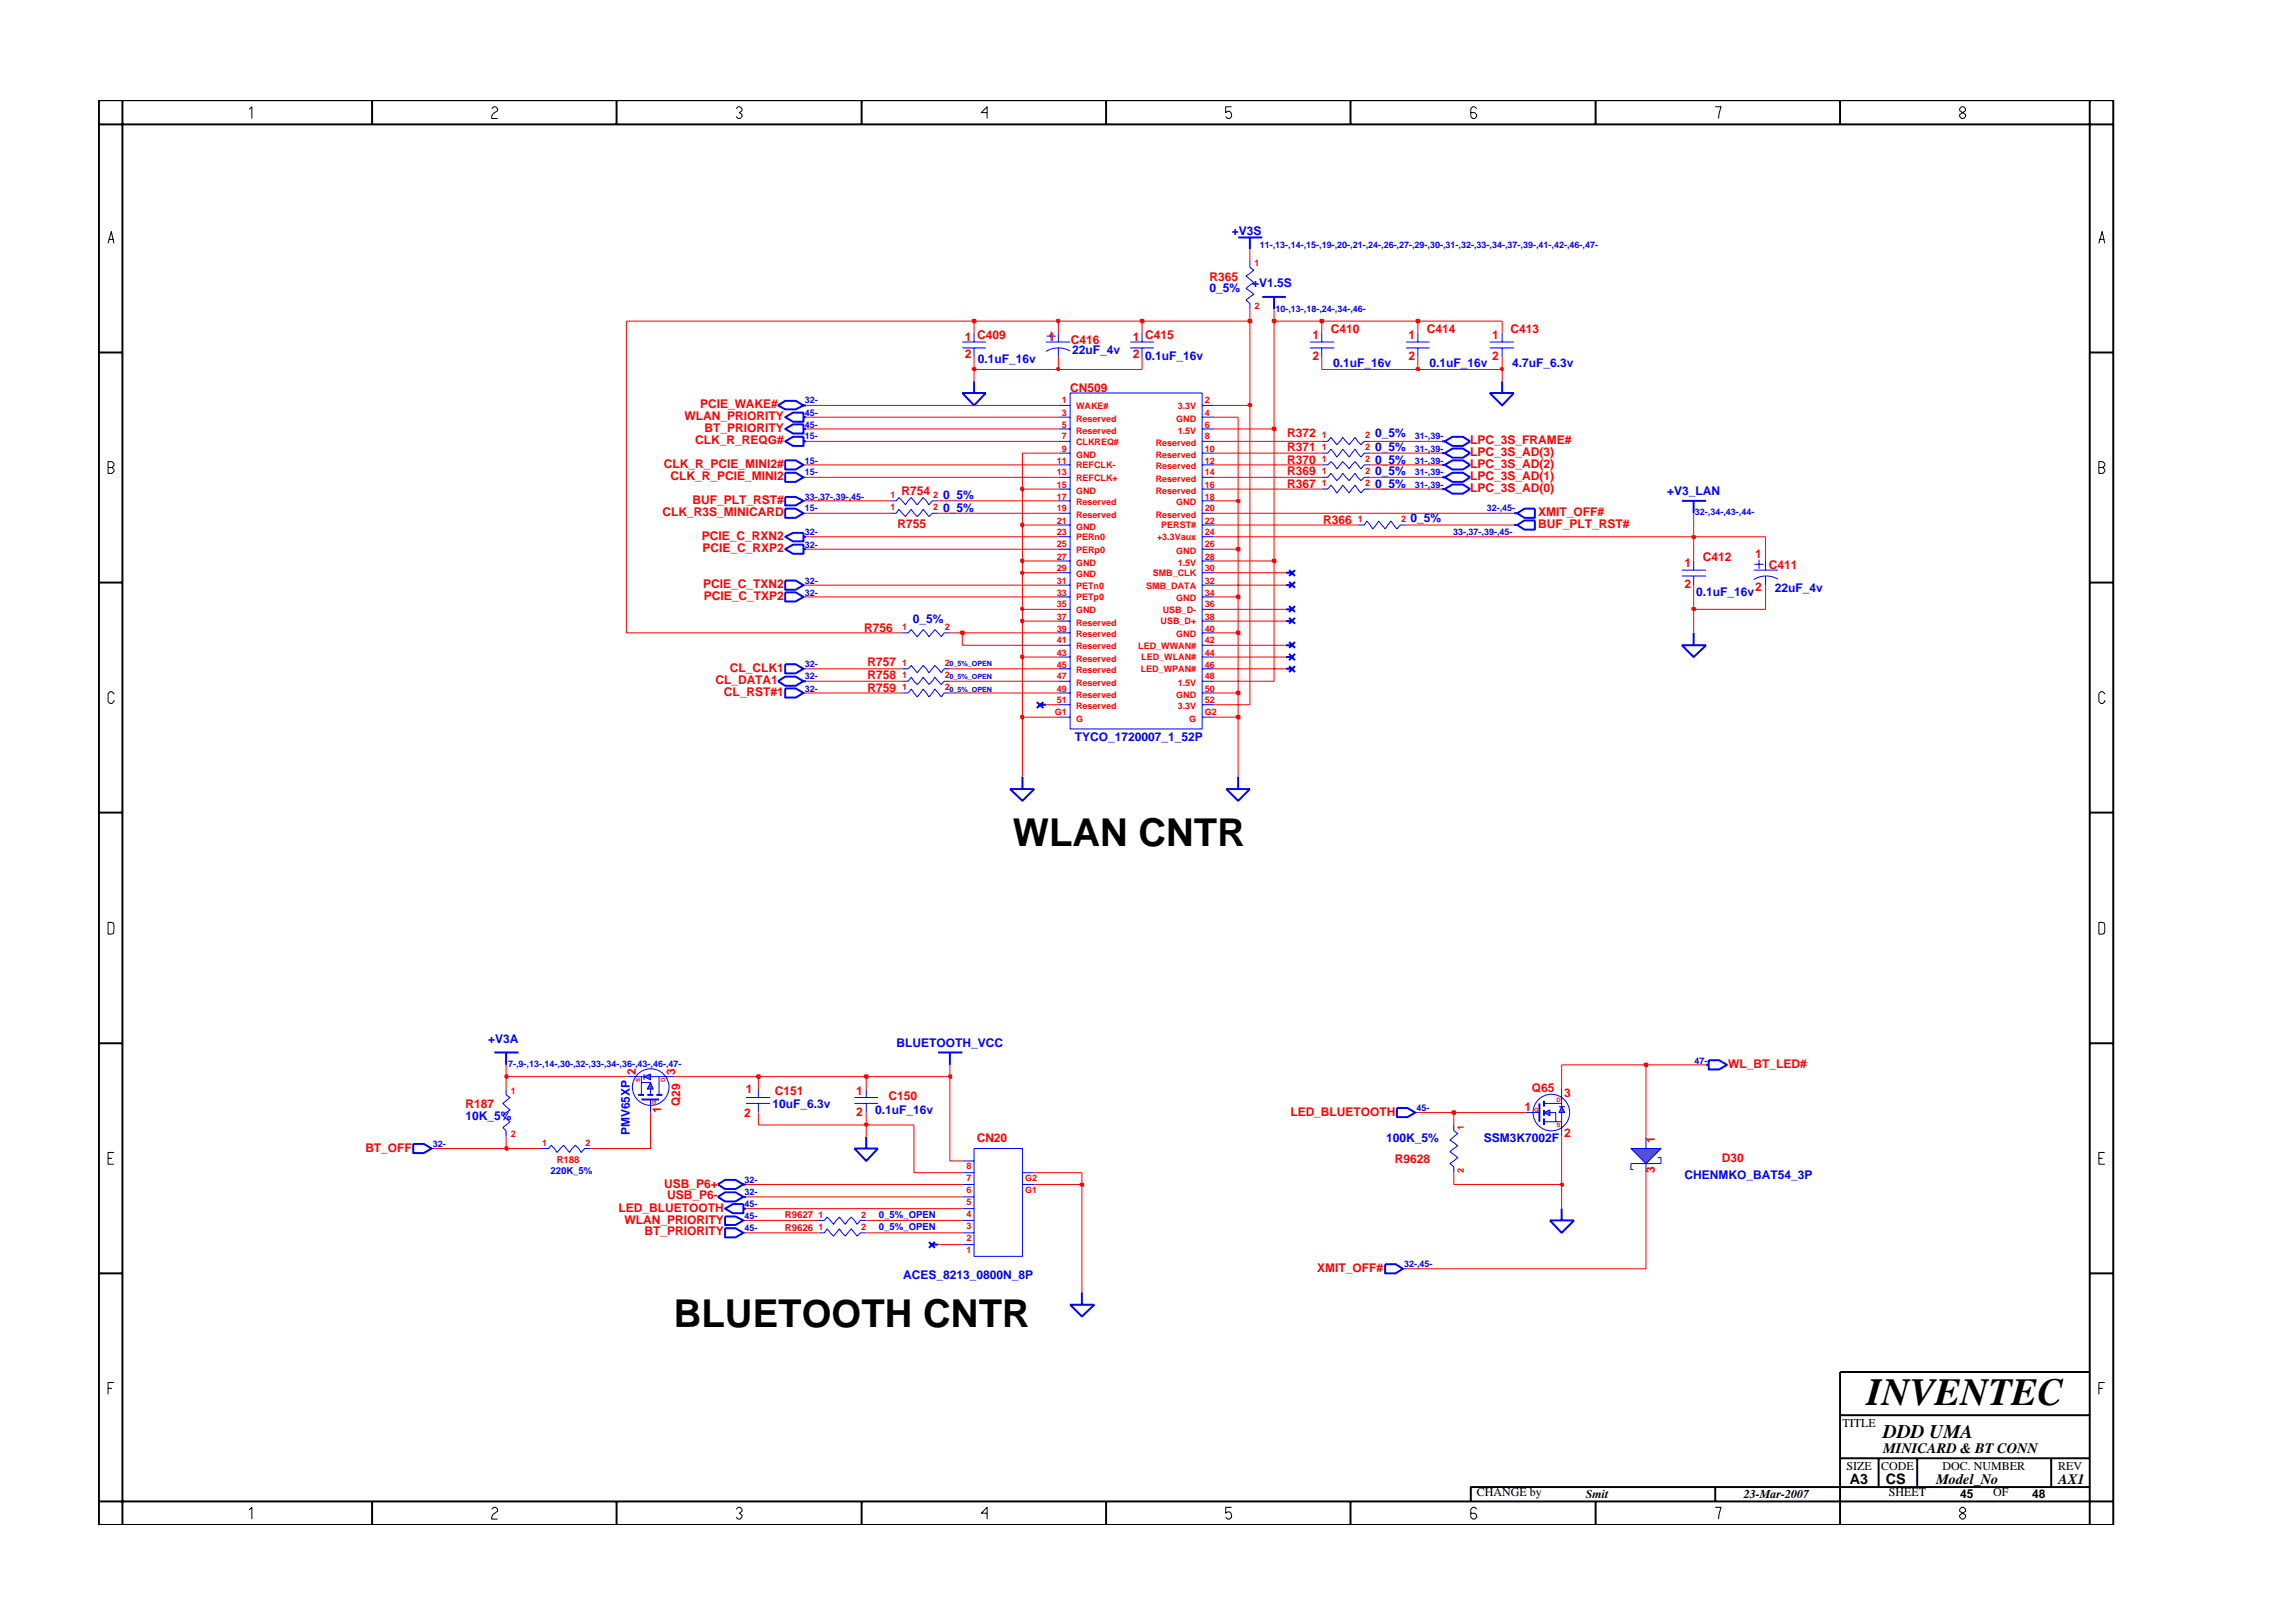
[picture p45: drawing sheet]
<svg xmlns="http://www.w3.org/2000/svg" width="297mm" height="210mm" viewBox="0 0 297 210" stroke-linecap="round" stroke-linejoin="round" font-family="sans-serif">
<defs><g id="words">
<g font-size="5">
<text x="131.2" y="109.6">WLAN CNTR</text>
<text x="87.3" y="171.9">BLUETOOTH CNTR</text>
<text x="241.8" y="182">INVENTEC</text>
</g>
<text font-size="2.5" x="244" y="186.3">DDD UMA</text>
<g font-size="1.9">
<text x="244" y="188.2">MINICARD &amp; BT CONN</text>
<text x="239.6" y="192.2">A3</text>
<text x="244.3" y="192.3">CS</text>
<text x="250.8" y="192.2">Model_No</text>
<text x="266.6" y="192.2">AX1</text>
</g>
<g font-size="1.6" fill="#00f">
<text x="159.6" y="30.4">+V3S</text>
<text x="156.7" y="37.9">0_5%</text>
<text x="162.2" y="37.2">+V1.5S</text>
<text x="126.7" y="47">0.1uF_16v</text>
<text x="138.9" y="45.9">22uF_4v</text>
<text x="148.4" y="46.7">0.1uF_16v</text>
<text x="172.7" y="47.6">0.1uF_16v</text>
<text x="185.2" y="47.6">0.1uF_16v</text>
<text x="195.9" y="47.6">4.7uF_6.3v</text>
<text x="178.1" y="58.4">0_5%</text>
<text x="178.1" y="56.7">0_5%</text>
<text x="122.2" y="64.6">0_5%</text>
<text x="178.1" y="60.1">0_5%</text>
<text x="178.1" y="61.6">0_5%</text>
<text x="178.1" y="63.2">0_5%</text>
<text x="216" y="64.1">+V3_LAN</text>
<text x="122.2" y="66.3">0_5%</text>
<text x="182.7" y="67.7">0_5%</text>
<text x="219.7" y="77.2">0.1uF_16v</text>
<text x="229.9" y="76.7">22uF_4v</text>
<text x="118.3" y="80.7">0_5%</text>
<text x="139.2" y="96">TYCO_1720007_1_52P</text>
<text x="63.2" y="135.1">+V3A</text>
<text x="116.1" y="135.6">BLUETOOTH_VCC</text>
<text x="100.1" y="143.5">10uF_6.3v</text>
<text x="60.3" y="145.1">10K_5%</text>
<text x="81.6" y="147.1" transform="rotate(-90 81.6 147.1)">PMV65XP</text>
<text x="113.4" y="144.3">0.1uF_16v</text>
<text x="179.6" y="147.9">100K_5%</text>
<text x="192.2" y="147.9">SSM3K7002F</text>
<text x="218.2" y="152.7">CHENMKO_BAT54_3P</text>
<text x="117" y="165.7">ACES_8213_0800N_8P</text>
</g>
<g font-size="1.6" fill="#f00">
<text x="156.7" y="36.4">R365</text>
<text x="125" y="46.4">2</text>
<text x="125" y="44.1">1 C409</text>
<text x="135.8" y="44.1">1</text>
<text x="138.7" y="44.6">C416</text>
<text x="146.8" y="44.1">1 C415</text>
<text x="146.8" y="46.4">2</text>
<text x="170" y="44">1</text>
<text x="170" y="46.7">2</text>
<text x="172.4" y="43.2">C410</text>
<text x="182.5" y="44">1</text>
<text x="182.5" y="46.7">2</text>
<text x="184.9" y="43.2">C414</text>
<text x="193.3" y="44">1</text>
<text x="193.3" y="46.7">2</text>
<text x="195.7" y="43.2">C413</text>
<text x="90.7" y="52.8">PCIE_WAKE#</text>
<text x="138.6" y="50.7">CN509</text>
<text x="88.7" y="54.5">WLAN_PRIORITY</text>
<text x="90.1" y="57.5">CLK_R_REQG#</text>
<text x="91.3" y="56">BT_PRIORITY</text>
<text x="166.7" y="58.4">R371</text>
<text x="166.7" y="56.7">R372</text>
<text x="190.4" y="57.5">LPC_3S_FRAME#</text>
<text x="190.4" y="59.1">LPC_3S_AD(3)</text>
<text x="86" y="60.6">CLK_R_PCIE_MINI2#</text>
<text x="86.9" y="62.2">CLK_R_PCIE_MINI2</text>
<text x="89.7" y="65.3">BUF_PLT_RST#</text>
<text x="116.8" y="64.1">R754</text>
<text x="166.7" y="63.2">R367</text>
<text x="166.7" y="60.1">R370</text>
<text x="166.7" y="61.6">R369</text>
<text x="190.4" y="63.8">LPC_3S_AD(0)</text>
<text x="190.4" y="60.6">LPC_3S_AD(2)</text>
<text x="190.4" y="62.2">LPC_3S_AD(1)</text>
<text x="85.8" y="66.8">CLK_R3S_MINICARD</text>
<text x="90.9" y="70">PCIE_C_RXN2</text>
<text x="91" y="71.5">PCIE_C_RXP2</text>
<text x="116.3" y="68.4">R755</text>
<text x="171.4" y="67.8">R366</text>
<text x="199.2" y="68.4">BUF_PLT_RST#</text>
<text x="199.2" y="66.8">XMIT_OFF#</text>
<text x="91.1" y="76.2">PCIE_C_TXN2</text>
<text x="91.2" y="77.7">PCIE_C_TXP2</text>
<text x="218.2" y="73.4">1</text>
<text x="218.2" y="76.2">2</text>
<text x="220.6" y="72.6">C412</text>
<text x="227.4" y="72.3">1</text>
<text x="227.4" y="76.6">2</text>
<text x="229.1" y="73.7">C411</text>
<text x="112" y="81.8">R756</text>
<text x="92.7" y="88.6">CL_DATA1</text>
<text x="94.6" y="87.1">CL_CLK1</text>
<text x="112.4" y="88">R758</text>
<text x="112.4" y="86.2">R757</text>
<text x="112.4" y="89.6">R759</text>
<text x="93.8" y="90.2">CL_RST#1</text>
<text x="60.3" y="143.5">R187</text>
<text x="82.4" y="139.3" transform="rotate(-90 82.4 139.3)">2</text>
<text x="87.4" y="139.2" transform="rotate(-90 87.4 139.2)">3</text>
<text x="88.1" y="143.3" transform="rotate(-90 88.1 143.3)">Q29</text>
<text x="96.6" y="141.6">1</text>
<text x="100.4" y="141.8">C151</text>
<text x="110.9" y="141.8">1</text>
<text x="115.1" y="142.5">C150</text>
<text x="197.5" y="144">1</text>
<text x="198.4" y="141.4">Q65</text>
<text x="202.6" y="142.1">3</text>
<text x="223.9" y="138.4">WL_BT_LED#</text>
<text x="47.3" y="149.2">BT_OFF</text>
<text x="85.7" y="144.2" transform="rotate(-90 85.7 144.2)">1</text>
<text x="96.4" y="144.7">2</text>
<text x="110.9" y="144.5">2</text>
<text x="126.5" y="148">CN20</text>
<text x="167.2" y="144.5">LED_BLUETOOTH</text>
<text x="202.6" y="147.3">2</text>
<text x="214.4" y="148.1" transform="rotate(-90 214.4 148.1)">1</text>
<text x="86" y="153.9">USB_P6+</text>
<text x="86.4" y="155.4">USB_P6-</text>
<text x="180.7" y="150.6">R9628</text>
<text x="214.4" y="152" transform="rotate(-90 214.4 152)">3</text>
<text x="223" y="150.5">D30</text>
<text x="80.1" y="157">LED_BLUETOOTH</text>
<text x="80.9" y="158.5">WLAN_PRIORITY</text>
<text x="83.5" y="160">BT_PRIORITY</text>
<text x="170.6" y="164.8">XMIT_OFF#</text>
</g>
<g font-size="1.6">
<text x="238.7" y="184.8">TITLE</text>
<text x="239.2" y="190.4">SIZE</text>
<text x="243.7" y="190.4">CODE</text>
<text x="251.6" y="190.4">DOC. NUMBER</text>
<text x="266.6" y="190.4">REV</text>
<text x="191.3" y="193.9">CHANGE by</text>
<text x="205.4" y="194.1">Smit</text>
<text x="225.9" y="194.1">23-Mar-2007</text>
<text x="244.7" y="193.9">SHEET</text>
<text x="253.9" y="194.1">45</text>
<text x="258.2" y="193.9">OF</text>
<text x="263.3" y="194.1">48</text>
</g>
<g font-size="1.2" fill="#f00">
<text x="162.5" y="34.5">1</text>
<text x="162.5" y="40.1">2</text>
<text x="137.6" y="52.3">1</text>
<text x="137.6" y="53.9">3</text>
<text x="139.4" y="53">WAKE#</text>
<text x="152.6" y="53">3.3V</text>
<text x="156.1" y="53.9">4</text>
<text x="156.1" y="52.3">2</text>
<text x="137.6" y="58.5">9</text>
<text x="137.6" y="56.9">7</text>
<text x="137.6" y="55.4">5</text>
<text x="139.4" y="59.3">GND</text>
<text x="139.4" y="57.6">CLKREQ#</text>
<text x="139.4" y="56.2">Reserved</text>
<text x="139.4" y="54.6">Reserved</text>
<text x="149.7" y="57.8">Reserved</text>
<text x="149.7" y="59.3">Reserved</text>
<text x="152.4" y="54.6">GND</text>
<text x="152.6" y="56.2">1.5V</text>
<text x="156.1" y="56.9">8</text>
<text x="156.1" y="55.4">6</text>
<text x="156.1" y="58.5">10</text>
<text x="171.2" y="59.9">1</text>
<text x="171.2" y="58.3">1</text>
<text x="171.2" y="56.8">1</text>
<text x="176.8" y="59.9">2</text>
<text x="176.8" y="58.3">2</text>
<text x="176.8" y="56.8">2</text>
<text x="115.3" y="64.5">1</text>
<text x="120.9" y="64.5">2</text>
<text x="136.9" y="61.6">13</text>
<text x="136.9" y="60.1">11</text>
<text x="136.9" y="63.2">15</text>
<text x="136.9" y="64.7">17</text>
<text x="139.4" y="62.3">REFCLK+</text>
<text x="139.4" y="60.7">REFCLK-</text>
<text x="139.4" y="64">GND</text>
<text x="139.4" y="65.5">Reserved</text>
<text x="149.7" y="60.8">Reserved</text>
<text x="149.7" y="62.4">Reserved</text>
<text x="149.7" y="64">Reserved</text>
<text x="152.4" y="65.5">GND</text>
<text x="156.1" y="60.1">12</text>
<text x="156.1" y="61.6">14</text>
<text x="156.1" y="64.7">18</text>
<text x="156.1" y="63.2">16</text>
<text x="171.2" y="62.9">1</text>
<text x="171.2" y="61.4">1</text>
<text x="176.8" y="62.9">2</text>
<text x="176.8" y="61.4">2</text>
<text x="115.3" y="66.1">1</text>
<text x="120.9" y="66.1">2</text>
<text x="136.9" y="69.4">23</text>
<text x="136.9" y="70.9">25</text>
<text x="136.9" y="67.8">21</text>
<text x="136.9" y="66.2">19</text>
<text x="139.4" y="70">PERn0</text>
<text x="139.4" y="71.6">PERp0</text>
<text x="139.4" y="68.6">GND</text>
<text x="139.4" y="67.1">Reserved</text>
<text x="149.7" y="67.1">Reserved</text>
<text x="149.9" y="70">+3.3Vaux</text>
<text x="150.4" y="68.5">PERST#</text>
<text x="152.4" y="71.7">GND</text>
<text x="156.1" y="67.8">22</text>
<text x="156.1" y="66.2">20</text>
<text x="156.1" y="70.9">26</text>
<text x="156.1" y="69.4">24</text>
<text x="175.9" y="67.7">1</text>
<text x="181.5" y="67.7">2</text>
<text x="136.9" y="75.6">31</text>
<text x="136.9" y="77.2">33</text>
<text x="136.9" y="72.5">27</text>
<text x="136.9" y="74">29</text>
<text x="139.4" y="76.2">PETn0</text>
<text x="139.4" y="77.8">PETp0</text>
<text x="139.4" y="73.3">GND</text>
<text x="139.4" y="74.8">GND</text>
<text x="148.5" y="76.2">SMB_DATA</text>
<text x="149.3" y="74.6">SMB_CLK</text>
<text x="152.4" y="77.9">GND</text>
<text x="152.6" y="73.3">1.5V</text>
<text x="156.1" y="74">30</text>
<text x="156.1" y="75.6">32</text>
<text x="156.1" y="72.5">28</text>
<text x="156.1" y="77.2">34</text>
<text x="116.9" y="81.6">1</text>
<text x="122.4" y="81.6">2</text>
<text x="136.9" y="78.7">35</text>
<text x="136.9" y="80.3">37</text>
<text x="136.9" y="81.8">39</text>
<text x="136.9" y="83.3">41</text>
<text x="139.4" y="79.4">GND</text>
<text x="139.4" y="81.1">Reserved</text>
<text x="139.4" y="82.6">Reserved</text>
<text x="150.3" y="80.9">USB_D+</text>
<text x="150.6" y="79.4">USB_D-</text>
<text x="152.4" y="82.6">GND</text>
<text x="156.1" y="80.3">38</text>
<text x="156.1" y="78.7">36</text>
<text x="156.1" y="83.3">42</text>
<text x="156.1" y="81.8">40</text>
<text x="116.9" y="89.4">1</text>
<text x="116.9" y="87.8">1</text>
<text x="116.9" y="86.3">1</text>
<text x="122.4" y="89.4">2</text>
<text x="122.4" y="87.8">2</text>
<text x="122.4" y="86.3">2</text>
<text x="136.9" y="86.5">45</text>
<text x="136.9" y="88">47</text>
<text x="136.9" y="89.6">49</text>
<text x="136.9" y="84.9">43</text>
<text x="139.4" y="88.8">Reserved</text>
<text x="139.4" y="84.1">Reserved</text>
<text x="139.4" y="85.7">Reserved</text>
<text x="139.4" y="87.2">Reserved</text>
<text x="147.5" y="84">LED_WWAN#</text>
<text x="147.8" y="87.1">LED_WPAN#</text>
<text x="147.8" y="85.6">LED_WLAN#</text>
<text x="152.6" y="88.8">1.5V</text>
<text x="156.1" y="84.9">44</text>
<text x="156.1" y="86.5">46</text>
<text x="156.1" y="88">48</text>
<text x="156.1" y="89.6">50</text>
<text x="136.6" y="92.7">G1</text>
<text x="136.9" y="91.1">51</text>
<text x="139.4" y="93.5">G</text>
<text x="139.4" y="90.4">Reserved</text>
<text x="139.4" y="91.9">Reserved</text>
<text x="152.4" y="90.4">GND</text>
<text x="152.6" y="91.9">3.3V</text>
<text x="154.1" y="93.5">G</text>
<text x="156.1" y="92.7">G2</text>
<text x="156.1" y="91.1">52</text>
<text x="66.2" y="141.7">1</text>
<text x="66.2" y="147.3">2</text>
<text x="70.2" y="148.4">1</text>
<text x="75.8" y="148.4">2</text>
<text x="189.6" y="146.4" transform="rotate(-90 189.6 146.4)">1</text>
<text x="72.1" y="150.7">R188</text>
<text x="125.2" y="153">7</text>
<text x="125.2" y="151.4">8</text>
<text x="125.2" y="154.6">6</text>
<text x="132.8" y="154.6">G1</text>
<text x="132.8" y="153">G2</text>
<text x="189.6" y="151.9" transform="rotate(-90 189.6 151.9)">2</text>
<text x="101.7" y="159.5">R9626</text>
<text x="101.7" y="157.8">R9627</text>
<text x="106" y="159.3">1</text>
<text x="106" y="157.8">1</text>
<text x="111.6" y="157.8">2</text>
<text x="111.6" y="159.3">2</text>
<text x="125.2" y="160.8">2</text>
<text x="125.2" y="159.2">3</text>
<text x="125.2" y="157.6">4</text>
<text x="125.2" y="156.1">5</text>
<text x="125.2" y="162.3">1</text>
</g>
<g font-size="1.2" fill="#00f">
<text x="163.2" y="32.1">11-,13-,14-,15-,19-,20-,21-,24-,26-,27-,29-,30-,31-,32-,33-,34-,37-,39-,41-,42-,46-,47-</text>
<text x="165.2" y="40.4">10-,13-,18-,24-,34-,46-</text>
<text x="104.3" y="52.3">32-</text>
<text x="104.3" y="53.9">45-</text>
<text x="104.3" y="55.4">45-</text>
<text x="104.3" y="56.9">15-</text>
<text x="183.3" y="56.9">31-,39-</text>
<text x="183.3" y="58.5">31-,39-</text>
<text x="104.3" y="60.1">15-</text>
<text x="104.3" y="64.7">33-,37-,39-,45-</text>
<text x="104.3" y="61.6">15-</text>
<text x="183.3" y="60.1">31-,39-</text>
<text x="183.3" y="63.2">31-,39-</text>
<text x="183.3" y="61.6">31-,39-</text>
<text x="104.3" y="69.4">32-</text>
<text x="104.3" y="66.2">15-</text>
<text x="104.3" y="71">32-</text>
<text x="188.2" y="69.3">33-,37-,39-,45-</text>
<text x="192.6" y="66.2">32-,45-</text>
<text x="219.6" y="66.8">32-,34-,43-,44-</text>
<text x="104.3" y="77.2">32-</text>
<text x="104.3" y="75.6">32-</text>
<text x="104.3" y="86.5">32-</text>
<text x="104.3" y="88">32-</text>
<text x="104.3" y="89.6">32-</text>
<text x="219.5" y="137.8">47-</text>
<text x="65.8" y="138.2">7-,9-,13-,14-,30-,32-,33-,34-,36-,43-,46-,47-</text>
<text x="183.5" y="144">45-</text>
<text x="56.1" y="148.6">32-</text>
<text x="71.3" y="152.1">220K_5%</text>
<text x="96.5" y="153.3">32-</text>
<text x="96.5" y="154.8">32-</text>
<text x="96.5" y="157.9">45-</text>
<text x="96.5" y="159.5">45-</text>
<text x="96.5" y="156.4">45-</text>
<text x="113.8" y="159.3">0_5%_OPEN</text>
<text x="113.8" y="157.8">0_5%_OPEN</text>
<text x="181.9" y="164.2">32-,45-</text>
</g>
<g font-size=".9" fill="#00f">
<text x="123" y="89.6">0_5%_OPEN</text>
<text x="123" y="88">0_5%_OPEN</text>
<text x="123" y="86.2">0_5%_OPEN</text>
</g>
<g font-size=".8" fill="#f00">
<text x="82.9" y="140.2" transform="rotate(-90 82.9 140.2)">S</text>
<text x="85" y="143.1" transform="rotate(-90 85 143.1)">G</text>
<text x="86.2" y="140.2" transform="rotate(-90 86.2 140.2)">D</text>
<text x="201.6" y="142.8">D</text>
<text x="198.7" y="144">G</text>
<text x="201.6" y="146">S</text>
</g>
</g></defs>
<path d="M199.4 142.9v2.4" fill="none" stroke="#00f" stroke-width=".25"/>
<path d="M197.6 144.1h1.8" fill="none" stroke="#00f" stroke-width=".13"/>
<path d="M202.3 143.4l.4 .7h-.7z" fill="#3c3cc8"/>
<path d="M202 143.4h.7M202.3 143.4l.4 .7h-.7z" fill="none" stroke="#00f" stroke-width=".13"/>
<path d="M200 144.1l.8-.3v.8z" fill="#3c3cc8"/>
<g fill="none" stroke="#00f" stroke-width=".13">
<path d="M161.9 33.8v.9l.5 .3-1 .8 1 .8-1 .8 1 .7-1 .8 .5 .4v.8M124.7 44.3h3M124.7 45.1h3M126.2 43.1v1.2M126.2 45.1v1.2M135.5 44.3h3.1M135.6 43.5h1.2M136.2 43v1.1M137.1 43.1v1.2M137.1 45.1v1.2M137.1 52.5h1.5M137.1 54h1.5"/>
<path d="M137.1 57.2h1.5M137.1 55.6h1.5M137.1 58.7h1.5M138.6 50.9h17.1v43.5h-17.1zM138.6 45.5a3 3 0 0 0-3.1 0M155.7 52.5h1.6M155.7 54h1.6M155.7 57.2h1.6M155.7 55.6h1.6M155.7 58.7h1.6M169.7 44.3h3.1M169.7 45.1h3.1"/>
<path d="M171.2 58.7h.8l.4-.5 .8 1 .7-1 .9 1 .7-1 .8 1 .4-.5h.8M171.2 57.2h.8l.4-.5 .8 .9 .7-.9 .9 .9 .7-.9 .8 .9 .4-.4h.8M171.2 43.1v1.2M171.2 45.1v1.2M182.1 44.3h3.1M182.1 45.1h3.1M183.7 43.1v1.2M183.7 45.1v1.2M193 44.3h3.1M193 45.1h3.1M194.6 43.1v1.2M194.6 45.1v1.2"/>
<path d="M104.1 66.5h.3M104.1 77.3h.3M104.1 64.9h.3M104.1 60.2h.3M115.3 64.9h.8l.3-.4 .9 .9 .8-.9 .7 .9 .8-.9 .7 .9 .5-.5h.7M115.3 66.5h.8l.3-.5 .9 .9 .8-.9 .7 .9 .8-.9 .7 .9 .5-.4h.7M137.1 66.5h1.5M137.1 77.3h1.5M137.1 64.9h1.5M137.1 60.2h1.5M137.1 61.8h1.5M137.1 69.5h1.5"/>
<path d="M137.1 71.1h1.5M137.1 75.8h1.5M137.1 63.4h1.5M137.1 68h1.5M137.1 72.7h1.5M137.1 74.2h1.5M137.1 78.9h1.5M155.7 66.5h1.6M155.7 77.3h1.6M155.7 64.9h1.6M155.7 60.2h1.6M155.7 61.8h1.6"/>
<path d="M155.7 69.5h1.6M155.7 71.1h1.6M155.7 75.8h1.6M155.7 63.4h1.6M155.7 68h1.6M155.7 72.7h1.6M155.7 74.2h1.6M155.7 78.9h1.6M171.2 60.2h.8l.4-.4 .8 .9 .7-.9 .9 .9 .7-.9 .8 .9 .4-.5h.8M171.2 61.8h.8l.4-.5 .8 1 .7-1 .9 1 .7-1 .8 1 .4-.5h.8M171.2 63.4h.8l.4-.5 .8 1 .7-1 .9 1 .7-1 .8 1 .4-.5h.8M217.9 73.9h3.1"/>
<path d="M217.9 74.6h3.1M219.4 72.7v1.2M219.4 74.6v1.2M104.1 86.6h.3M116.9 88.3h.7l.5-.6 .7 1 .8-1 .7 1 .8-1 .8 1 .4-.4h.7M116.9 89.8h.7l.5-.5 .7 1 .8-1 .7 1 .8-1 .8 1 .4-.5h.7M116.9 82h.7l.5-.4 .7 .9 .8-.9 .7 .9 .8-.9 .8 .9 .4-.5h.7M137.1 88.3h1.5M137.1 89.8h1.5M137.1 80.5h1.5M137.1 82h1.5M137.1 83.6h1.5"/>
<path d="M137.1 85.1h1.5M137.1 86.6h1.5M137.1 91.3h1.5M137.1 92.9h1.5M155.7 88.3h1.6M155.7 89.8h1.6M155.7 80.5h1.6M155.7 82h1.6M155.7 83.6h1.6M155.7 85.1h1.6M155.7 86.6h1.6M155.7 91.3h1.6"/>
<path d="M155.7 92.9h1.6M55.9 148.8h.3M106 159.7h.8l.3-.5 .9 .9 .7-.9 .8 .9 .8-.9 .7 .9 .4-.4h.8M183.3 144.1h.4M188.3 145.7v.8l.5 .3-1 .9 1 .7-1 .8 1 .8-1 .7 .5 .5v.7M200 144.1l.8-.3v.8zM200 145.3h2.3M200 142.9h2.3M200.8 144.1h.7v1.2M202.3 141.1v2.3M202.3 144.1v3.2M211.3 150.7h3.9"/>
<path d="M213.2 147.3v1.5M213.2 150.7v1.2M181.7 164.4h.4"/>
<circle cx="201" cy="144.1" r="2.37"/>
</g>
<g fill="none" stroke="#00f" stroke-width=".25">
<path d="M160.4 30.8h3.1M161.9 30.8v1.5M100.8 52.5l.9-.6h1.4l1 .6-1 .5h-1.4zM101.7 59.6h1.4l1 .6-1 .6h-1.4zM101.7 54l1-.5h1.4v1.1h-1.4zM101.7 55.6l1-.6h1.4v1.2h-1.4zM104.1 52.5h.3M104.1 54h.3M104.1 55.6h.3M186.8 57.2h.3M186.8 58.7h.3M187.1 57.2l1.1-.6h1.3l.9 .6-.9 .6h-1.3z"/>
<path d="M187.1 58.7l1.1-.6h1.3l.9 .6-.9 .6h-1.3zM193 50.9h3.1l-1.5 1.6zM194.6 49.4v1.5M101.7 65.9h1.4l1 .6-1 .6h-1.4zM101.7 71.1l1-.5h1.4v1.1h-1.4zM101.7 76.7h1.4l1 .6-1 .6h-1.4zM101.7 64.4h1.4l1 .5-1 .6h-1.4zM104.1 71.1h.3M166.6 75.8h.7M166.6 74.2h.7M166.6 78.9h.7M167 75.4l.8 .7"/>
<path d="M167 73.9l.8 .7M167 78.5l.8 .8M167.8 75.4l-.8 .7M167.8 73.9l-.8 .7M167.8 78.5l-.8 .8M186.8 63.4h.3M186.8 60.2h.3M187.1 63.4l1.1-.6h1.3l.9 .6-.9 .6h-1.3zM187.1 60.2l1.1-.6h1.3l.9 .6-.9 .6h-1.3zM196.1 66.5h.4M196.1 68h.4M196.5 66.5l1-.6h1.3v1.2h-1.3z"/>
<path d="M196.5 68l1-.6h1.3v1.2h-1.3zM100.8 88.3l.9-.6h1.4l1 .6-1 .5h-1.4zM101.7 86h1.4l1 .6-1 .6h-1.4zM104.1 88.3h.3M166.6 83.6h.7M166.6 85.1h.7M166.6 86.6h.7M167 83.2l.8 .7M167 84.7l.8 .8M167 86.3l.8 .8M167.8 83.2l-.8 .7M167.8 84.7l-.8 .8"/>
<path d="M167.8 86.3l-.8 .8M217.9 83.6h3.1l-1.6 1.5zM219.4 82v1.6M130.8 102.2h3.2l-1.6 1.5zM132.4 100.6v1.6M121.5 136.3h3.2M123 136.3v1.7M221 138h.3M221.3 137.4h1.4l1 .6-1 .5h-1.4zM53.5 148.2h1.4l1 .6-1 .6h-1.4zM93 153.4l.9-.5h1.4l1 .5-1 .6h-1.4zM96.3 153.4h.3"/>
<path d="M181 143.5h1.3l1 .6-1 .6h-1.3zM200 142.6v.8M200 143.8v.8M200 144.9v.8M200.8 158.1h3.1l-1.6 1.6zM202.3 156.6v1.5M120.3 160.9l.8 .8M120.8 161.2h.7M121.1 160.9l-.8 .8M138.6 169h3.2l-1.6 1.5zM140.2 167.4v1.6M179.4 163.8h1.4l.9 .6-.9 .6h-1.4z"/>
</g>
<path d="M211.3 148.8h3.9l-2 1.9z" fill="#3c3cc8"/>
<g fill="none" stroke="#00f" stroke-width=".13">
<path d="M146.4 44.3h3.1M146.4 45.1h3.1M147.9 43.1v1.2M147.9 45.1v1.2M104.1 75.8h.3M104.1 61.8h.3M175.9 68h.8l.4-.5 .7 1 .8-1 .8 1 .8-1 .8 1 .4-.5h.7M227.2 73.9h3.1M227.3 73.1h1.2M227.9 72.5v1.2M228.7 72.7v1.2M228.7 74.6v1.2"/>
<path d="M230.3 75a3 3 0 0 0-3.1 .1M104.1 89.8h.3M116.9 86.6h.7l.5-.4 .7 1 .8-1 .7 1 .8-1 .8 1 .4-.6h.7M84.3 142.4v1.7M96.3 159.7h.3M96.3 158.1h.3M96.6 142.2h3.2M96.6 142.9h3.2M98.2 141.1v1.1M98.2 142.9v1.2M106 158.1h.8l.3-.4 .9 .9 .7-.9 .8 .9 .8-.9 .7 .9 .4-.5h.8M110.7 142.2h3"/>
<path d="M110.7 142.9h3M112.2 141.1v1.1M112.2 142.9v1.2M124.7 159.7h1.5M124.7 156.6h1.5M124.7 158.1h1.5M124.7 153.4h1.5M124.7 155.1h1.5M124.7 150.4h1.5M124.7 151.9h1.5M126.2 148.8h6.2v14h-6.2zM132.4 153.4h1.6"/>
<path d="M132.4 151.9h1.6M211.3 148.8h3.9l-2 1.9zM211.3 150.7v.8h.3M214.7 150h.5v.7M124.7 161.2h1.5"/>
</g>
<g fill="none" stroke="#00f" stroke-width=".25">
<path d="M163.5 38.5h3.1M165 38.5v1.6M101.7 57.2l1-.6h1.4v1.2h-1.4zM104.1 57.2h.3M124.7 50.9h3l-1.5 1.6zM126.2 49.4v1.5M101.7 75.2h1.4l1 .6-1 .6h-1.4zM101.7 69.5l1-.5h1.4v1.1h-1.4zM101.7 61.2h1.4l1 .6-1 .6h-1.4zM104.1 69.5h.3M186.8 61.8h.3M187.1 61.8l1.1-.6h1.3l.9 .6-.9 .6h-1.3z"/>
<path d="M217.9 64.9h3.1M219.4 64.9v1.6M101.7 89.2h1.4l1 .6-1 .6h-1.4zM134.3 91l.9 .7M134.7 91.3h.8M135.2 91l-.9 .7M166.6 80.5h.7M167 80l.8 .8M167.8 80l-.8 .8M158.9 102.2h3l-1.5 1.5zM160.4 100.6v1.6M83.1 142.4h2.3"/>
<path d="M93 155.1l.9-.6h1.4l1 .6-1 .5h-1.4zM93.9 157.6h1.4l1 .5-1 .6h-1.4zM93.9 159.1h1.4l1 .6-1 .6h-1.4zM93.9 156.6l1-.6h1.4v1.2h-1.4zM96.3 156.6h.3M96.3 155.1h.3M110.7 148.8h3l-1.5 1.6zM112.2 147.3v1.5"/>
</g>
<path d="M83.4 139.5l.9-.4v.8z" fill="#3c3cc8"/>
<path d="M83.4 139.5l.9-.4v.8zM83.4 139.1v.8" fill="none" stroke="#00f" stroke-width=".13"/>
<path d="M84.3 140.2l.3 .9h-.8z" fill="#3c3cc8"/>
<g fill="none" stroke="#00f" stroke-width=".13">
<path d="M81.1 139.5h2.3M83.1 139.5v2.3M84.3 139.5h3M85.4 139.5v2.3M65.6 141.1v.7l.5 .4-1 .7 1 .9-1 .8 1 .7-1 .8 .5 .4v.8M70.2 148.8h.9l.3-.4 .8 .9 .8-.9 .8 .9 .7-.9 .8 .9 .4-.5h.8M83.1 140.2h1.2M84.3 140.2l.3 .9h-.8zM84.3 141.1v.7"/>
<circle cx="84.3" cy="140.8" r="2.37"/>
</g>
<path d="M64 136.3h3.2M65.6 136.3v1.7M82.7 141.8h.7M83.8 141.8h.8M85 141.8h.8" fill="none" stroke="#00f" stroke-width=".25"/>
<path d="M96.6 159.7h9.4M96.6 158.1h9.4M96.6 156.6h28.1M96.6 155.1h28.1M96.6 153.4h28.1M112.2 159.7h12.5M112.2 158.1h12.5M134 153.4h6.2v14M202.3 153.4v3.2M213.2 151.9v12.5h-31.1M121.5 161.2h3.2" fill="none" stroke="#f00" stroke-width=".13"/>
<path d="M140 153.4h.3v.2h-.3z" fill="#8e2323"/>
<path d="M140 153.4h.3v.2h-.3z" fill="none" stroke="#f00" stroke-width=".25"/>
<path d="M140.2 151.9v1.5M188.3 151.9v1.5h14" fill="none" stroke="#f00" stroke-width=".13"/>
<path d="M202.2 153.4h.3v.2h-.3z" fill="#8e2323"/>
<path d="M202.2 153.4h.3v.2h-.3z" fill="none" stroke="#f00" stroke-width=".25"/>
<path d="M123 139.5v10.9h1.7M56.2 148.8h9.4M118.4 145.7v6.2h6.3M134 151.9h6.2M202.3 147.3v6.1" fill="none" stroke="#f00" stroke-width=".13"/>
<path d="M65.5 148.6h.2v.4h-.2z" fill="#8e2323"/>
<path d="M65.5 148.6h.2v.4h-.2z" fill="none" stroke="#f00" stroke-width=".25"/>
<path d="M213.2 138v9.3M65.6 147.3v1.5h4.6M84.3 144.1v4.7h-7.8M98.2 144.1v1.6h14v1.6" fill="none" stroke="#f00" stroke-width=".13"/>
<path d="M112 145.6h.4v.2h-.4z" fill="#8e2323"/>
<path d="M112 145.6h.4v.2h-.4z" fill="none" stroke="#f00" stroke-width=".25"/>
<path d="M112.2 144.1v1.6h6.2M183.7 144.1h4.6v1.6" fill="none" stroke="#f00" stroke-width=".13"/>
<path d="M188.2 144h.3v.3h-.3z" fill="#8e2323"/>
<path d="M188.2 144h.3v.3h-.3z" fill="none" stroke="#f00" stroke-width=".25"/>
<path d="M65.6 139.5v1.6M98.2 139.5v1.6M112.2 139.5v1.6M202.3 138v3.1M188.3 144.1h9.3" fill="none" stroke="#f00" stroke-width=".13"/>
<path d="M65.5 139.3h.2v.3h-.2z" fill="#8e2323"/>
<path d="M65.5 139.3h.2v.3h-.2z" fill="none" stroke="#f00" stroke-width=".25"/>
<path d="M65.6 138v1.5h15.5M87.3 139.5h10.9" fill="none" stroke="#f00" stroke-width=".13"/>
<path d="M98.1 139.3h.3v.3h-.3z" fill="#8e2323"/>
<path d="M98.1 139.3h.3v.3h-.3z" fill="none" stroke="#f00" stroke-width=".25"/>
<path d="M98.2 139.5h14" fill="none" stroke="#f00" stroke-width=".13"/>
<path d="M112 139.3h.4v.3h-.4z" fill="#8e2323"/>
<path d="M112 139.3h.4v.3h-.4z" fill="none" stroke="#f00" stroke-width=".25"/>
<path d="M112.2 139.5h10.8" fill="none" stroke="#f00" stroke-width=".13"/>
<path d="M123 139.3h.2v.3h-.2z" fill="#8e2323"/>
<path d="M123 139.3h.2v.3h-.2z" fill="none" stroke="#f00" stroke-width=".25"/>
<path d="M123 138v1.5M202.3 138h10.9" fill="none" stroke="#f00" stroke-width=".13"/>
<path d="M213 137.8h.4v.3h-.4z" fill="#8e2323"/>
<path d="M213 137.8h.4v.3h-.4z" fill="none" stroke="#f00" stroke-width=".25"/>
<path d="M132.4 92.9v7.7M160.4 92.9v7.7M213.2 138h7.8" fill="none" stroke="#f00" stroke-width=".13"/>
<path d="M132.3 92.7h.2v.4h-.2z" fill="#8e2323"/>
<path d="M132.3 92.7h.2v.4h-.2z" fill="none" stroke="#f00" stroke-width=".25"/>
<path d="M132.4 85.1v7.8h4.7M157.3 92.9h3.1" fill="none" stroke="#f00" stroke-width=".13"/>
<path d="M160.2 92.7h.4v.4h-.4z" fill="#8e2323"/>
<path d="M160.2 92.7h.4v.4h-.4z" fill="none" stroke="#f00" stroke-width=".25"/>
<path d="M161.9 52.5v38.8h-4.6M104.4 89.8h12.5M123 89.8h14.1M135.5 91.3h1.6M157.3 89.8h3.1v3.1" fill="none" stroke="#f00" stroke-width=".13"/>
<path d="M160.2 89.6h.4v.3h-.4z" fill="#8e2323"/>
<path d="M160.2 89.6h.4v.3h-.4z" fill="none" stroke="#f00" stroke-width=".25"/>
<path d="M165 72.7v15.6h-7.7M104.4 88.3h12.5M104.4 86.6h12.5M123 88.3h14.1M123 86.6h14.1M157.3 86.6h9.3M160.4 82v7.8" fill="none" stroke="#f00" stroke-width=".13"/>
<path d="M132.3 84.9h.2v.4h-.2z" fill="#8e2323"/>
<path d="M132.3 84.9h.2v.4h-.2z" fill="none" stroke="#f00" stroke-width=".25"/>
<path d="M81.1 41.6v40.4h35.8M123 82h1.7v1.6h12.4M132.4 80.5v4.6h4.7M157.3 85.1h9.3M157.3 83.6h9.3" fill="none" stroke="#f00" stroke-width=".13"/>
<path d="M124.5 81.8h.3v.4h-.3z" fill="#8e2323"/>
<path d="M124.5 81.8h.3v.4h-.3z" fill="none" stroke="#f00" stroke-width=".25"/>
<path d="M124.7 82h12.4M157.3 82h3.1" fill="none" stroke="#f00" stroke-width=".13"/>
<path d="M160.2 81.8h.4v.4h-.4z" fill="#8e2323"/>
<path d="M160.2 81.8h.4v.4h-.4z" fill="none" stroke="#f00" stroke-width=".25"/>
<path d="M160.4 77.3v4.7M219.4 78.9v3.1" fill="none" stroke="#f00" stroke-width=".13"/>
<path d="M132.3 80.3h.2v.3h-.2z" fill="#8e2323"/>
<path d="M132.3 80.3h.2v.3h-.2z" fill="none" stroke="#f00" stroke-width=".25"/>
<path d="M132.4 78.9v1.6h4.7M157.3 80.5h9.3" fill="none" stroke="#f00" stroke-width=".13"/>
<path d="M132.3 78.8h.2v.2h-.2z" fill="#8e2323"/>
<path d="M132.3 78.8h.2v.2h-.2z" fill="none" stroke="#f00" stroke-width=".25"/>
<path d="M132.4 74.2v4.7h4.7M157.3 78.9h9.3" fill="none" stroke="#f00" stroke-width=".13"/>
<path d="M219.2 78.8h.4v.2h-.4z" fill="#8e2323"/>
<path d="M219.2 78.8h.4v.2h-.4z" fill="none" stroke="#f00" stroke-width=".25"/>
<path d="M104.4 77.3h32.7M157.3 77.3h3.1M219.4 75.8v3.1h9.3v-3.1" fill="none" stroke="#f00" stroke-width=".13"/>
<path d="M160.2 77.2h.4v.3h-.4z" fill="#8e2323"/>
<path d="M160.2 77.2h.4v.3h-.4z" fill="none" stroke="#f00" stroke-width=".25"/>
<path d="M104.4 75.8h32.7M157.3 75.8h9.3M160.4 71.1v6.2" fill="none" stroke="#f00" stroke-width=".13"/>
<path d="M132.3 74.1h.2v.3h-.2z" fill="#8e2323"/>
<path d="M132.3 74.1h.2v.3h-.2z" fill="none" stroke="#f00" stroke-width=".25"/>
<path d="M132.4 72.7v1.5h4.7M157.3 74.2h9.3" fill="none" stroke="#f00" stroke-width=".13"/>
<path d="M132.3 72.5h.2v.3h-.2z" fill="#8e2323"/>
<path d="M132.3 72.5h.2v.3h-.2z" fill="none" stroke="#f00" stroke-width=".25"/>
<path d="M132.4 68v4.7h4.7M157.3 72.7h7.7" fill="none" stroke="#f00" stroke-width=".13"/>
<path d="M164.9 72.5h.3v.3h-.3z" fill="#8e2323"/>
<path d="M164.9 72.5h.3v.3h-.3z" fill="none" stroke="#f00" stroke-width=".25"/>
<path d="M165 55.6v17.1M104.4 71.1h32.7M157.3 71.1h3.1M219.4 69.5v3.2M228.7 69.5v3.2" fill="none" stroke="#f00" stroke-width=".13"/>
<path d="M160.2 71h.4v.3h-.4z" fill="#8e2323"/>
<path d="M160.2 71h.4v.3h-.4z" fill="none" stroke="#f00" stroke-width=".25"/>
<path d="M104.4 69.5h32.7M157.3 69.5h62.1M160.4 64.9v6.2" fill="none" stroke="#f00" stroke-width=".13"/>
<path d="M219.2 69.5h.4v.2h-.4z" fill="#8e2323"/>
<path d="M219.2 69.5h.4v.2h-.4z" fill="none" stroke="#f00" stroke-width=".25"/>
<path d="M219.4 66.5v3h9.3" fill="none" stroke="#f00" stroke-width=".13"/>
<path d="M132.3 67.8h.2v.4h-.2z" fill="#8e2323"/>
<path d="M132.3 67.8h.2v.4h-.2z" fill="none" stroke="#f00" stroke-width=".25"/>
<path d="M104.4 66.5h10.9M104.4 64.9h10.9M121.5 66.5h15.6M121.5 64.9h15.6M132.4 63.4v4.6h4.7M157.3 68h18.6M157.3 66.5h38.8M157.3 64.9h3.1M182.1 68h14" fill="none" stroke="#f00" stroke-width=".13"/>
<path d="M160.2 64.8h.4v.3h-.4z" fill="#8e2323"/>
<path d="M160.2 64.8h.4v.3h-.4z" fill="none" stroke="#f00" stroke-width=".25"/>
<path d="M160.4 54v10.9" fill="none" stroke="#f00" stroke-width=".13"/>
<path d="M132.3 63.2h.2v.3h-.2z" fill="#8e2323"/>
<path d="M132.3 63.2h.2v.3h-.2z" fill="none" stroke="#f00" stroke-width=".25"/>
<g fill="none" stroke="#f00" stroke-width=".13">
<path d="M104.4 57.2h32.7M104.4 55.6h32.7M137.1 58.7h-4.7v4.7h4.7M157.3 58.7h13.9M157.3 57.2h13.9M157.3 55.6h7.7M177.5 58.7h9.3M177.5 57.2h9.3M104.4 61.8h32.7M104.4 60.2h32.7M157.3 63.4h13.9M157.3 61.8h13.9"/>
<path d="M157.3 60.2h13.9M177.5 63.4h9.3M177.5 61.8h9.3M177.5 60.2h9.3"/>
</g>
<path d="M164.9 55.4h.3v.3h-.3z" fill="#8e2323"/>
<path d="M164.9 55.4h.3v.3h-.3z" fill="none" stroke="#f00" stroke-width=".25"/>
<path d="M104.4 54h32.7M104.4 52.5h32.7M157.3 54h3.1M157.3 52.5h4.6M165 41.6v14" fill="none" stroke="#f00" stroke-width=".13"/>
<path d="M161.7 52.4h.4v.2h-.4z" fill="#8e2323"/>
<path d="M161.7 52.4h.4v.2h-.4z" fill="none" stroke="#f00" stroke-width=".25"/>
<path d="M126.2 47.9v1.5M161.9 41.6v10.9M194.6 47.9v1.5" fill="none" stroke="#f00" stroke-width=".13"/>
<path d="M126 47.7h.4v.2h-.4z" fill="#8e2323"/>
<path d="M126 47.7h.4v.2h-.4z" fill="none" stroke="#f00" stroke-width=".25"/>
<path d="M126.2 46.3v1.6h10.9" fill="none" stroke="#f00" stroke-width=".13"/>
<path d="M136.9 47.7h.3v.2h-.3z" fill="#8e2323"/>
<path d="M136.9 47.7h.3v.2h-.3z" fill="none" stroke="#f00" stroke-width=".25"/>
<path d="M137.1 46.3v1.6h10.8v-1.6M171.2 46.3v1.6h12.5" fill="none" stroke="#f00" stroke-width=".13"/>
<path d="M183.5 47.7h.3v.2h-.3z" fill="#8e2323"/>
<path d="M183.5 47.7h.3v.2h-.3z" fill="none" stroke="#f00" stroke-width=".25"/>
<path d="M183.7 46.3v1.6h10.9" fill="none" stroke="#f00" stroke-width=".13"/>
<path d="M194.4 47.7h.3v.2h-.3z" fill="#8e2323"/>
<path d="M194.4 47.7h.3v.2h-.3z" fill="none" stroke="#f00" stroke-width=".25"/>
<path d="M81.1 41.6h45.1v1.5M137.1 41.6v1.5M147.9 41.6v1.5M171.2 41.6v1.5M183.7 41.6v1.5M194.6 41.6v1.5M194.6 46.3v1.6" fill="none" stroke="#f00" stroke-width=".13"/>
<path d="M126 41.4h.4v.4h-.4z" fill="#8e2323"/>
<path d="M126 41.4h.4v.4h-.4z" fill="none" stroke="#f00" stroke-width=".25"/>
<path d="M126.2 41.6h10.9" fill="none" stroke="#f00" stroke-width=".13"/>
<path d="M136.9 41.4h.3v.4h-.3z" fill="#8e2323"/>
<path d="M136.9 41.4h.3v.4h-.3z" fill="none" stroke="#f00" stroke-width=".25"/>
<path d="M137.1 41.6h10.8" fill="none" stroke="#f00" stroke-width=".13"/>
<path d="M147.8 41.4h.3v.4h-.3z" fill="#8e2323"/>
<path d="M147.8 41.4h.3v.4h-.3z" fill="none" stroke="#f00" stroke-width=".25"/>
<path d="M147.9 41.6h14" fill="none" stroke="#f00" stroke-width=".13"/>
<path d="M161.7 41.4h.4v.4h-.4z" fill="#8e2323"/>
<path d="M161.7 41.4h.4v.4h-.4z" fill="none" stroke="#f00" stroke-width=".25"/>
<path d="M161.9 40.1v1.5" fill="none" stroke="#f00" stroke-width=".13"/>
<path d="M164.9 41.4h.3v.4h-.3z" fill="#8e2323"/>
<path d="M164.9 41.4h.3v.4h-.3z" fill="none" stroke="#f00" stroke-width=".25"/>
<path d="M165 40.1v1.5h6.2" fill="none" stroke="#f00" stroke-width=".13"/>
<path d="M171.1 41.4h.3v.4h-.3z" fill="#8e2323"/>
<path d="M171.1 41.4h.3v.4h-.3z" fill="none" stroke="#f00" stroke-width=".25"/>
<path d="M171.2 41.6h12.5" fill="none" stroke="#f00" stroke-width=".13"/>
<path d="M183.5 41.4h.3v.4h-.3z" fill="#8e2323"/>
<path d="M183.5 41.4h.3v.4h-.3z" fill="none" stroke="#f00" stroke-width=".25"/>
<path d="M161.9 32.3v1.5M183.7 41.6h10.9" fill="none" stroke="#f00" stroke-width=".13"/>
<g fill="none" stroke="#000" stroke-width=".25">
<path d="M12.8 13h261v184.6h-261zM12.8 16.1h261M15.9 13v184.6M48.2 13v3.1M79.9 13v3.1M111.6 13v3.1M143.3 13v3.1M174.9 13v3.1M206.7 13v3.1M238.4 13v3.1M270.7 13v184.6M12.8 45.7h3.1"/>
<path d="M270.7 45.7h3.1M12.8 75.5h3.1M270.7 75.5h3.1M12.8 105.3h3.1M270.7 105.3h3.1M12.8 135.2h3.1M270.7 135.2h3.1M12.8 165h3.1M270.7 165h3.1M270.7 177.7h-32.3v19.9M12.8 194.5h261M48.2 194.5v3.1"/>
<path d="M79.9 194.5v3.1M111.6 194.5v3.1M143.3 194.5v3.1M174.9 194.5v3.1M206.7 194.5v3.1M222.2 192.6v1.9M238.4 183.3h32.3M238.4 188.9h32.3M243.4 188.9v3.7M248.4 188.9v3.7M265.7 188.9v3.7M270.7 192.6h-80.2v1.9"/>
</g>
<g fill="none" stroke="#000" stroke-width=".13">
<path d="M32.3 14.2l.3-.4v1.6M63.7 14.1l.3-.3h.2l.3 .3v.2l-.5 .4-.3 .4v.3h.8M95.4 14.1l.2-.3h.3l.2 .3v.2l-.3 .3 .3 .2v.3l-.2 .3h-.3l-.2-.3M127.9 14.6h-.8l.8-.8v1.6M159.5 13.8h-.7v.8l.2-.2a.5 .5 0 0 1 .5 .7l-.2 .3h-.3l-.2-.3M191.3 14.1l-.3-.3h-.2l-.3 .3v1l.3 .3h.2l.3-.3v-.3l-.3-.2h-.5M222.2 13.8h.8l-.4 1.6M253.9 14.1l.2-.3h.3l.2 .3v.2l-.7 .5v.3l.2 .3h.3l.2-.3v-.3l-.7-.5zM14 31.5l.4-1.5 .4 1.5M14.1 31h.6M271.9 31.5l.4-1.5 .4 1.5M272 31h.6"/>
<path d="M14 59.8h.5l.3 .3v.2l-.3 .3 .3 .2v.3l-.3 .2h-.5zM14 60.6h.5M271.9 60.6h.5l.3-.3v-.2l-.3-.3h-.5v1.5h.5l.3-.2v-.3l-.3-.2M14.8 89.9l-.3-.3h-.2l-.3 .3v1l.3 .2h.2l.3-.2v-.2M272.7 89.9l-.3-.3h-.3l-.2 .3v1l.2 .2h.3l.3-.2v-.2M14 119.5l.7 .1 .1 .2-.1 1.1-.7 .1zM271.9 119.5l.7 .1 .1 .2-.1 1.1-.7 .1zM14 150.1h.5M14.8 149.3h-.8v1.5h.8M271.9 150.1h.5M272.7 149.3h-.8v1.5h.8M14 179.9h.5"/>
<path d="M14.8 179.1h-.8v1.5M271.9 179.9h.5M272.7 179.1h-.8v1.5M32.3 195.6l.3-.3v1.5M63.7 195.5l.3-.2h.2l.3 .2v.3l-.7 .5-.1 .2v.3h.8M95.4 195.5l.2-.2h.3l.2 .2v.3l-.3 .2 .3 .3v.2l-.2 .3h-.3l-.2-.3M127.9 196h-.8l.8-.7v1.5M159.5 195.3h-.7v.7l.2-.1a.5 .5 0 0 1 .5 .6l-.2 .3h-.3l-.2-.3M191.3 195.5l-.3-.2h-.2l-.3 .2v1l.3 .3h.2l.3-.3v-.2l-.3-.3h-.5M222.2 195.3h.8l-.4 1.5M254.1 195.3l-.2 .2v.3l.7 .5v.2l-.2 .3h-.3l-.2-.3v-.2l.7-.5v-.3l-.2-.2z"/>
</g>
<use href="#words"/>
</svg>
